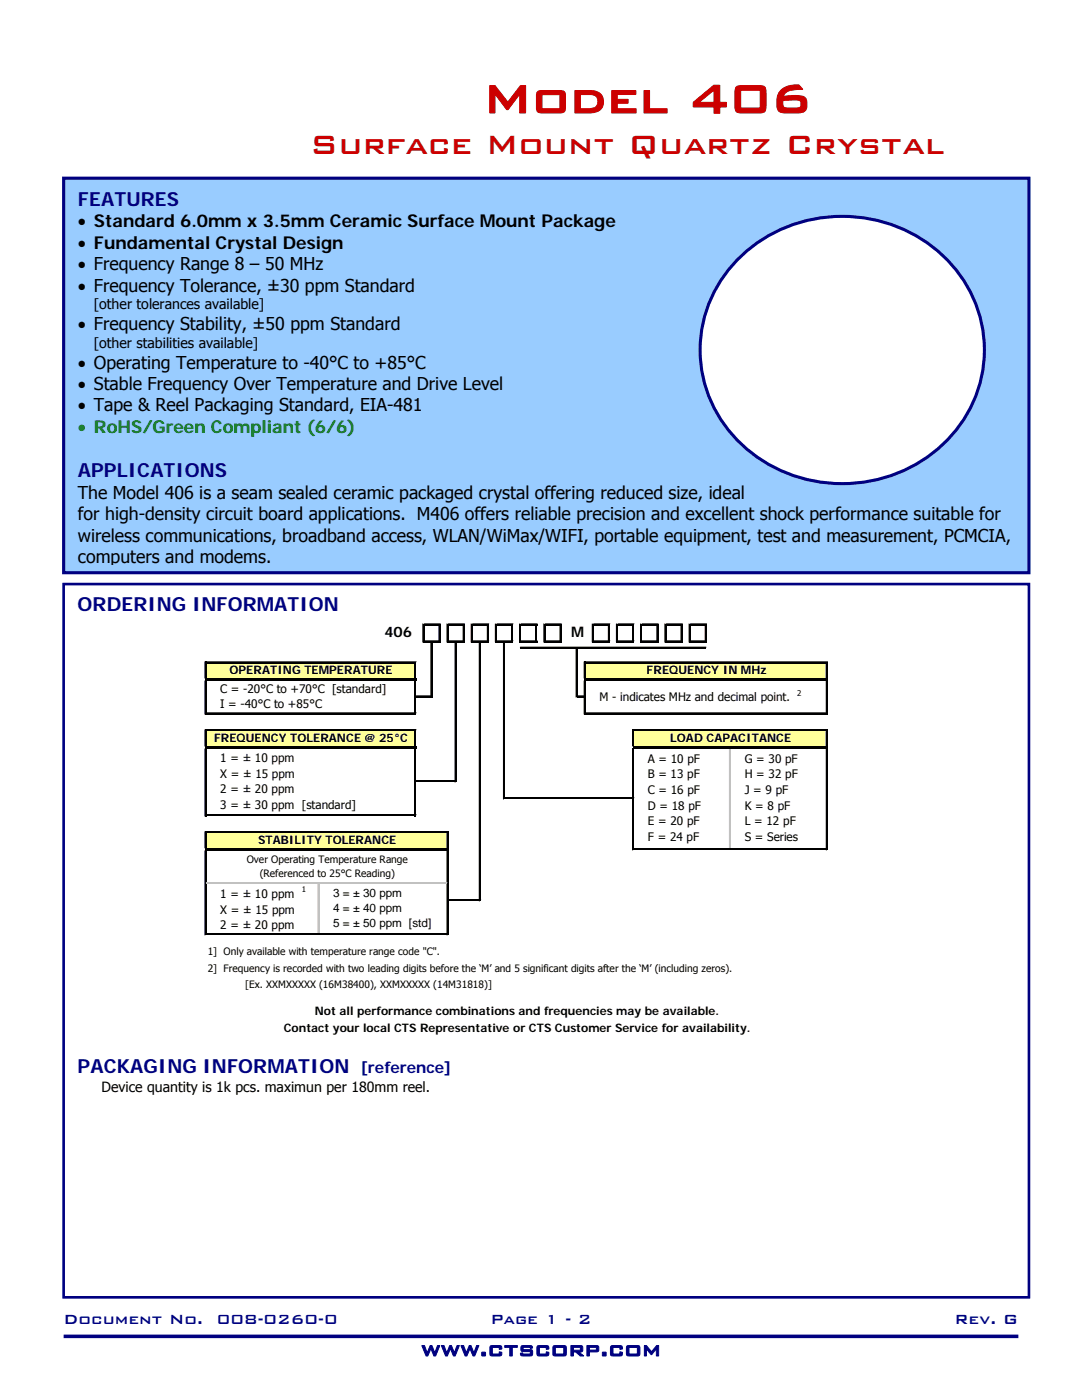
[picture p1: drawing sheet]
<svg xmlns="http://www.w3.org/2000/svg" width="216mm" height="279mm" viewBox="0 0 216 279" stroke-linecap="round" stroke-linejoin="round" font-family="sans-serif">
<defs><g id="words">
<text font-size="10.6" fill="#c00" x="96.4" y="22.5">Model 406</text>
<text font-size="7" fill="#c00" x="61.8" y="30.7">Surface Mount Quartz Crystal</text>
<text font-size="4.9" fill="#000080" x="84" y="270.6">www.ctscorp.com</text>
<g font-size="3.9" fill="#000080">
<text x="15.6" y="41">FEATURES</text>
<text x="15.6" y="95.2">APPLICATIONS</text>
<text x="15.5" y="122">ORDERING INFORMATION</text>
<text x="15.5" y="214.2">PACKAGING INFORMATION</text>
</g>
<g font-size="3.5">
<text x="15.6" y="45.4">• Standard 6.0mm x 3.5mm Ceramic Surface Mount Package</text>
<text x="15.6" y="49.6">• Fundamental Crystal Design</text>
<text x="15.6" y="53.9">• Frequency Range 8 – 50 MHz</text>
<text x="15.6" y="58.2">• Frequency Tolerance, ±30 ppm Standard</text>
<text x="15.6" y="65.9">• Frequency Stability, ±50 ppm Standard</text>
<text x="15.6" y="73.6">• Operating Temperature to -40°C to +85°C</text>
<text x="15.6" y="77.8">• Stable Frequency Over Temperature and Drive Level</text>
<text x="15.6" y="82.1">• Tape &amp; Reel Packaging Standard, EIA-481</text>
<text x="15.6" y="99.6">The Model 406 is a seam sealed ceramic packaged crystal offering reduced size, ideal</text>
<text x="15.6" y="103.9">for high-density circuit board applications. M406 offers reliable precision and excellent shock performance suitable for</text>
<text x="15.6" y="108.1">wireless communications, broadband access, WLAN/WiMax/WIFI, portable equipment, test and measurement, PCMCIA,</text>
<text x="15.6" y="112.4">computers and modems.</text>
</g>
<text font-size="3.5" fill="#008000" x="15.6" y="86.4">• RoHS/Green Compliant (6/6)</text>
<g font-size="3.5" fill="#000080">
<text x="12.7" y="264.3">Document No.</text>
<text x="43.2" y="264.3">008-0260-0</text>
<text x="97.9" y="264.3">Page 1 - 2</text>
<text x="190.4" y="264.3">Rev. G</text>
</g>
<text font-size="3.2" fill="#000080" x="72" y="214.2">[reference]</text>
<g font-size="2.9">
<text x="76.7" y="127.2">406</text>
<text x="113.9" y="127.2">M</text>
</g>
<g font-size="2.8">
<text x="18.7" y="61.7">[other tolerances available]</text>
<text x="18.7" y="69.4">[other stabilities available]</text>
<text x="20.3" y="217.8">Device quantity is 1k pcs. maximun per 180mm reel.</text>
</g>
<g font-size="2.3">
<text x="45.8" y="134.6">OPERATING TEMPERATURE</text>
<text x="129" y="134.6">FREQUENCY IN MHz</text>
<text x="43.9" y="138.2">C = -20°C to +70°C [standard]</text>
<text x="43.9" y="141.4">I = -40°C to +85°C</text>
<text x="119.6" y="140">M - indicates MHz and decimal point.</text>
<text x="42.7" y="148.1">FREQUENCY TOLERANCE @ 25°C</text>
<text x="133.7" y="148.1">LOAD CAPACITANCE</text>
<text x="43.9" y="152.1">1 = ± 10 ppm</text>
<text x="43.9" y="155.2">X = ± 15 ppm</text>
<text x="129.3" y="152.2">A = 10 pF</text>
<text x="129.3" y="155.3">B = 13 pF</text>
<text x="148.6" y="152.2">G = 30 pF</text>
<text x="148.6" y="155.3">H = 32 pF</text>
<text x="43.9" y="158.3">2 = ± 20 ppm</text>
<text x="43.9" y="161.4">3 = ± 30 ppm [standard]</text>
<text x="129.3" y="158.5">C = 16 pF</text>
<text x="129.3" y="161.6">D = 18 pF</text>
<text x="148.6" y="158.5">J = 9 pF</text>
<text x="148.6" y="161.6">K = 8 pF</text>
<text x="129.3" y="164.7">E = 20 pF</text>
<text x="129.3" y="167.8">F = 24 pF</text>
<text x="148.6" y="164.7">L = 12 pF</text>
<text x="148.6" y="167.8">S = Series</text>
<text x="51.5" y="168.5">STABILITY TOLERANCE</text>
<text x="43.9" y="179.2">1 = ± 10 ppm</text>
<text x="66.5" y="179.1">3 = ± 30 ppm</text>
<text x="43.9" y="182.4">X = ± 15 ppm</text>
<text x="43.9" y="185.5">2 = ± 20 ppm</text>
<text x="66.5" y="182.1">4 = ± 40 ppm</text>
<text x="66.5" y="185">5 = ± 50 ppm [std]</text>
<text x="62.8" y="202.5">Not all performance combinations and frequencies may be available.</text>
<text x="56.6" y="205.9">Contact your local CTS Representative or CTS Customer Service for availability.</text>
</g>
<g font-size="2">
<text x="49.2" y="172.2">Over Operating Temperature Range</text>
<text x="51.8" y="174.9">(Referenced to 25°C Reading)</text>
<text x="41.4" y="190.5">1] Only available with temperature range code &quot;C&quot;.</text>
<text x="41.4" y="193.9">2] Frequency is recorded with two leading digits before the ‘M’ and 5 significant digits after the ‘M’ (including zeros).</text>
<text x="48.9" y="197.3">[Ex. XXMXXXXX (16M38400), XXMXXXXX (14M31818)]</text>
</g>
<g font-size="1.6">
<text x="159.1" y="138.8">2</text>
<text x="60.2" y="178.1">1</text>
</g>
</g></defs>
<path d="M12.7 266.7h190.5" fill="none" stroke="#000080" stroke-width=".71" stroke-linecap="butt"/>
<path d="M12.7 116.6h192.6v142.3h-192.6z" fill="#fff"/>
<path d="M12.7 116.6h192.6v142.3h-192.6z" fill="none" stroke="#000080" stroke-width=".53"/>
<g fill="#ffff9a">
<path d="M41 132.2h41.9v3.5h-41.9z"/>
<path d="M116.7 132.2h48.3v3.5h-48.3z"/>
<path d="M41 145.8h41.9v3.4h-41.9z"/>
<path d="M126.4 145.8h38.6v3.4h-38.6z"/>
<path d="M41 166.1h48.4v3.4h-48.4z"/>
</g>
<g fill="none" stroke="#000" stroke-width=".2">
<path d="M40.9 132.1v3.2M40.9 135.9v6.6M41.2 132.1h41.8M82.8 132.4v2.9M82.8 135.9v6.6M83 138.9h3.3M84.4 124.5v3.7M84.6 124.5h3.3M84.6 127.9h3.3M86 128.2v10.9M87.6 124.8v3.4M89.2 124.5v3.7"/>
<path d="M89.5 124.5h3.2M89.5 127.9h3.2M90.8 128.2v27.9M92.4 124.8v3.4M94 124.5v3.7M94.3 124.5h3.2M94.3 127.9h3.2M95.6 128.2v51.6M97.2 124.8v3.4M98.8 124.5v3.7M99.1 124.5h3.3M99.1 127.9h3.3"/>
<path d="M100.5 128.2v31.3M102.1 124.8v3.4M103.7 124.5v3.7M103.8 129.2h37.1M104 124.5h3.2M104 127.9h3.2M106.9 124.8v3.4M108.5 124.5v3.7M108.8 124.5h3.2M108.8 127.9h3.2M111.7 124.8v3.4M115 129.4v9.7"/>
<path d="M115.2 138.9h1.6M116.6 132.1v3.2M116.6 135.9v6.6M116.8 132.1h48.3M118.2 124.5v3.7M118.4 124.5h3.3M118.4 127.9h3.3M121.4 124.8v3.4M123 124.5v3.7M123.3 124.5h3.2M123.3 127.9h3.2M126.2 124.8v3.4"/>
<path d="M127.8 124.5v3.7M128.1 124.5h3.2M128.1 127.9h3.2M131.1 124.8v3.4M132.7 124.5v3.7M132.9 124.5h3.3M132.9 127.9h3.3M135.9 124.8v3.4M137.5 124.5v3.7M137.8 124.5h3.2M137.8 127.9h3.2M140.7 124.8v3.4"/>
<path d="M164.9 132.4v2.9M164.9 135.9v6.6M40.9 145.6v3.3M40.9 149.5v13.4M41.2 142.3h41.8M41.2 145.6h41.8M82.8 145.9v3M82.8 149.5v13.4M83 155.8h8.1M100.8 159.2h25.7M116.8 142.3h48.3M126.2 145.6v3.3"/>
<path d="M126.2 149.5v20.2M126.5 145.6h38.6M164.9 145.9v3M164.9 149.5v20.2M40.9 166v3.2M40.9 169.8v16.8M41.2 162.6h41.8M41.2 166h48.3M89.2 166.3v2.9M89.2 169.8v16.8M89.5 179.6h6.4M126.5 169.4h38.6"/>
<path d="M41.2 186.3h48.3"/>
</g>
<g fill="none" stroke="#000" stroke-width=".28">
<path d="M41 132.1v3.2M41 135.9v6.6M82.9 132.4v2.9M82.9 135.9v6.6M83 139h3.3M84.5 124.5v3.7M84.6 124.6h3.3M84.6 128h3.3M86.1 128.2v10.9M87.7 124.8v3.4M89.3 124.5v3.7M89.5 124.6h3.2"/>
<path d="M89.5 128h3.2M90.9 128.2v27.9M92.6 124.8v3.4M94.2 124.5v3.7M94.3 124.6h3.2M94.3 128h3.2M95.8 128.2v51.6M99.1 124.6h3.3M99.1 128h3.3M102.2 124.8v3.4M103.8 129.3h37.1M103.8 124.5v3.7"/>
<path d="M104 124.6h3.2M104 128h3.2M107.1 124.8v3.4M108.7 124.5v3.7M108.8 124.6h3.2M108.8 128h3.2M111.9 124.8v3.4M115.1 129.4v9.7M116.7 132.1v3.2M116.7 135.9v6.6M118.3 124.5v3.7M118.4 124.6h3.3"/>
<path d="M118.4 128h3.3M123.3 124.6h3.2M123.3 128h3.2M126.4 124.8v3.4M128 124.5v3.7M128.1 124.6h3.2M128.1 128h3.2M131.2 124.8v3.4M132.8 124.5v3.7M132.9 124.6h3.3M132.9 128h3.3M136 124.8v3.4"/>
<path d="M137.6 124.5v3.7M137.8 124.6h3.2M137.8 128h3.2M140.9 124.8v3.4M165 132.4v2.9M165 135.9v6.6M41 145.6v3.3M41 149.5v13.4M41.2 142.4h41.8M41.2 145.8h41.8M82.9 145.9v3M82.9 149.5v13.4"/>
<path d="M100.8 159.4h25.7M116.8 142.4h48.3M126.4 145.6v3.3M126.4 149.5v20.2M126.5 145.8h38.6M165 145.9v3M165 149.5v20.2M41 166v3.2M41 169.8v16.8M41.2 162.7h41.8M41.2 166.1h48.3M89.3 166.3v2.9"/>
<path d="M89.3 169.8v16.8M89.5 179.7h6.4M126.5 169.5h38.6M41.2 186.5h48.3"/>
</g>
<path d="M41.2 132.2h41.8M97.4 124.8v3.4M99 124.5v3.7M100.6 128.2v31.3M116.8 132.2h48.3M121.5 124.8v3.4M123.1 124.5v3.7M83 156h8.1" fill="none" stroke="#000" stroke-width=".3"/>
<path d="M40.9 135.3h42.1v.6h-42.1zM115.2 138.9h1.6v.2h-1.6zM116.6 135.3h48.5v.6h-48.5zM40.9 148.9h42.1v.6h-42.1zM126.2 148.9h38.9v.6h-38.9zM40.9 169.2h48.6v.6h-48.6z" fill="#000"/>
<path d="M145.5 149.5v19.9M41.2 176.1h48M63.4 176.4v9.9" fill="none" stroke="#c0c0c0" stroke-width=".2"/>
<path d="M145.7 149.5v19.9M41.2 176.3h48" fill="none" stroke="#c0c0c0" stroke-width=".3"/>
<path d="M63.6 176.4v9.9" fill="none" stroke="#c0c0c0" stroke-width=".28"/>
<path d="M186.3 8.9h16.4v13.9h-16.4z" fill="#fff"/>
<path d="M12.7 35.6h192.6v78.7h-192.6z" fill="#9cf"/>
<path d="M12.7 35.6h192.6v78.7h-192.6z" fill="none" stroke="#000080" stroke-width=".62"/>
<path d="M147.3 51.7a29.5 29.5 0 0 1 44.1 3 25.7 25.7 0 0 1-7.3 37.1 29.4 29.4 0 0 1-40.5-8.5 25.5 25.5 0 0 1 3.7-31.6z" fill-rule="evenodd" fill="#fff"/>
<path d="M147.3 51.7a29.5 29.5 0 0 1 44.1 3 25.7 25.7 0 0 1-7.3 37.1 29.4 29.4 0 0 1-40.5-8.5 25.5 25.5 0 0 1 3.7-31.6z" fill="none" stroke="#000080" stroke-width=".62"/>
<path d="M20.6 219.1h78v38.9h-78z" fill="#fff"/>
<use href="#words"/>
</svg>
